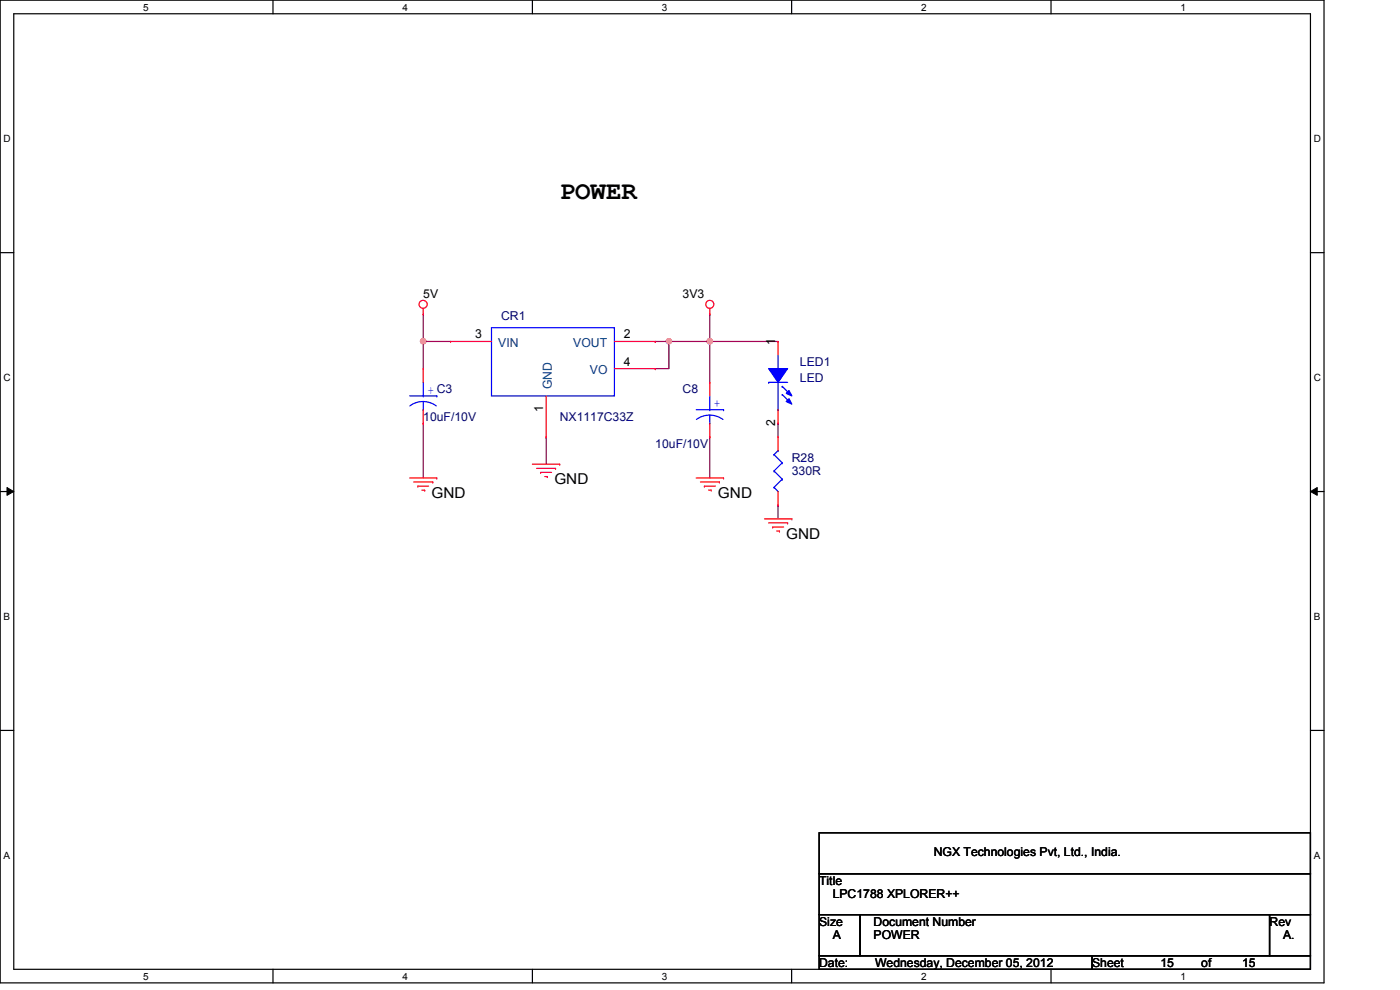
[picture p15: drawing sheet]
<svg xmlns="http://www.w3.org/2000/svg" width="297mm" height="210mm" viewBox="0 0 297 210" stroke-linecap="round" stroke-linejoin="round" font-family="sans-serif">
<defs><g id="words">
<text font-size="5.5" x="118.7" y="42.2">POWER</text>
<g font-size="3.2">
<text x="91.5" y="105.7">GND</text>
<text x="117.6" y="102.7">GND</text>
<text x="152.3" y="105.7">GND</text>
<text x="166.8" y="114.3">GND</text>
</g>
<g font-size="2.6">
<text x="89.8" y="63.2">5V</text>
<text x="144.8" y="63.2">3V3</text>
<text x="100.8" y="71.8">3</text>
<text x="132.4" y="71.8">2</text>
<text x="132.4" y="77.6">4</text>
<text x="164.4" y="73.3" transform="rotate(-90 164.4 73.3)">1</text>
<text x="115.2" y="87.5" transform="rotate(-90 115.2 87.5)">1</text>
<text x="164.4" y="90.4" transform="rotate(-90 164.4 90.4)">2</text>
<text x="198.1" y="181.6">NGX Technologies Pvt, Ltd., India.</text>
<text x="173.8" y="187.7">Title</text>
<text x="176.7" y="190.6">LPC1788 XPLORER++</text>
<text x="173.8" y="196.3">Size</text>
<text x="185.3" y="196.3">Document Number</text>
<text x="269.3" y="196.3">Rev</text>
<text x="176.7" y="199.3">A</text>
<text x="185.3" y="199.3">POWER</text>
<text x="272.2" y="199.3">A.</text>
<text x="173.8" y="205.1">Date:</text>
<text x="185.6" y="205.1">Wednesday, December 05, 2012</text>
<text x="231.7" y="205.1">Sheet</text>
<text x="246.2" y="205.1">15</text>
<text x="254.8" y="205.1">of</text>
<text x="263.5" y="205.1">15</text>
</g>
<g font-size="2.6" fill="#000080">
<text x="106.3" y="67.8">CR1</text>
<text x="169.7" y="77.6">LED1</text>
<text x="144.8" y="83.4">C8</text>
<text x="169.7" y="81.1">LED</text>
<text x="89.8" y="89.2">10uF/10V</text>
<text x="118.7" y="89.2">NX1117C33Z</text>
<text x="139" y="95">10uF/10V</text>
<text x="168" y="97.9">R28</text>
<text x="168" y="100.8">330R</text>
</g>
<g font-size="2.6" fill="#004080">
<text x="105.7" y="73.6">VIN</text>
<text x="121.6" y="73.6">VOUT</text>
<text x="117.1" y="82.5" transform="rotate(-90 117.1 82.5)">GND</text>
<text x="125.1" y="79.4">VO</text>
</g>
<g font-size="2.6" fill="#00f">
<text x="90.7" y="83.5">+ C3</text>
<text x="151.5" y="86.4">+</text>
</g>
<g font-size="2.1">
<text x="30.4" y="2.2">5</text>
<text x="85.4" y="2.2">4</text>
<text x="140.4" y="2.2">3</text>
<text x="195.4" y="2.2">2</text>
<text x="250.4" y="2.2">1</text>
<text x=".8" y="30.1">D</text>
<text x="278.7" y="30.1">D</text>
<text x=".8" y="80.8">C</text>
<text x="278.7" y="80.8">C</text>
<text x=".8" y="131.5">B</text>
<text x="278.7" y="131.5">B</text>
<text x=".8" y="182.2">A</text>
<text x="278.7" y="182.2">A</text>
<text x="30.4" y="207.8">5</text>
<text x="85.4" y="207.8">4</text>
<text x="140.4" y="207.8">3</text>
<text x="195.4" y="207.8">2</text>
<text x="250.4" y="207.8">1</text>
</g>
</g></defs>
<path d="M0 0h280.9v208.5h-280.9zM2.9 2.9h275.1v202.7h-275.1z" fill="none" stroke="#000" stroke-width=".25"/>
<g fill="#fff">
<path d="M30.4 .3h1.1v2.4h-1.1z"/>
<path d="M30.4 205.9h1.1v2.3h-1.1z"/>
</g>
<path d="M57.9 0v2.9M57.9 205.6v2.9" fill="none" stroke="#000" stroke-width=".25"/>
<g fill="#fff">
<path d="M85.4 .3h1.1v2.4h-1.1z"/>
<path d="M85.4 205.9h1.1v2.3h-1.1z"/>
</g>
<path d="M112.9 0v2.9M112.9 205.6v2.9" fill="none" stroke="#000" stroke-width=".25"/>
<g fill="#fff">
<path d="M140.4 .3h1.2v2.4h-1.2z"/>
<path d="M140.4 205.9h1.2v2.3h-1.2z"/>
</g>
<path d="M167.9 0v2.9M167.9 205.6v2.9" fill="none" stroke="#000" stroke-width=".25"/>
<g fill="#fff">
<path d="M195.4 .3h1.2v2.4h-1.2z"/>
<path d="M195.4 205.9h1.2v2.3h-1.2z"/>
</g>
<path d="M223 0v2.9M223 205.6v2.9" fill="none" stroke="#000" stroke-width=".25"/>
<g fill="#fff">
<path d="M250.4 .3h1.2v2.4h-1.2z"/>
<path d="M250.4 205.9h1.2v2.3h-1.2z"/>
<path d="M.8 28.2h1.4v2.4h-1.4z"/>
<path d="M278.7 28.2h1.5v2.4h-1.5z"/>
<path d="M.8 78.9h1.4v2.3h-1.4z"/>
<path d="M278.7 78.9h1.5v2.3h-1.5z"/>
</g>
<path d="M0 53.6h2.9M278 53.6h2.9" fill="none" stroke="#000" stroke-width=".25"/>
<g fill="#fff">
<path d="M.8 129.6h1.3v2.3h-1.3z"/>
<path d="M278.7 129.6h1.4v2.3h-1.4z"/>
</g>
<path d="M0 104.3h2.9M278 104.3h2.9" fill="none" stroke="#000" stroke-width=".25"/>
<path d="M1.5 103.4l1.4 .9-1.4 .8zM278 104.3l1.4-.9v1.7z" fill="#000"/>
<path d="M1.5 103.4l1.4 .9-1.4 .8zM278 104.3l1.4-.9v1.7z" fill="none" stroke="#000" stroke-width=".21"/>
<g fill="#fff">
<path d="M.8 180.3h1.3v2.3h-1.3z"/>
<path d="M278.7 180.3h1.4v2.3h-1.4z"/>
</g>
<path d="M0 154.9h2.9M278 154.9h2.9" fill="none" stroke="#000" stroke-width=".25"/>
<path d="M141.9 72.4h.1M141.9 72.4v5.8" fill="none" stroke="#800040" stroke-width=".25"/>
<circle cx="141.9" cy="72.4" r=".56" fill="#f0f"/>
<circle cx="141.9" cy="72.4" r=".56" fill="none" stroke="#f0f" stroke-width=".25"/>
<path d="M89.8 72.4h.1M89.8 72.4v5.8M139 78.2h.1M139 72.4h.1M139 78.2h2.9M139 72.4h2.9" fill="none" stroke="#800040" stroke-width=".25"/>
<circle cx="89.8" cy="72.4" r=".56" fill="#f0f"/>
<circle cx="89.8" cy="72.4" r=".56" fill="none" stroke="#f0f" stroke-width=".25"/>
<g fill="none" stroke="#800040" stroke-width=".25">
<path d="M89.8 72.4h.1M89.8 66.6h.1M89.8 72.4h5.8M89.8 66.6v5.8M141.9 72.4h.1M141.9 72.4h23.2M150.6 72.4h.1M150.6 72.4v8.7M89.8 89.8h.1M89.8 89.8v11.6M115.9 92.7h.1M115.9 92.7v5.8"/>
<path d="M150.6 92.7h.1M150.6 92.7v8.7M165.1 89.8h.1M165.1 89.8v2.9M165.1 107.1h.1M165.1 107.1v3"/>
</g>
<circle cx="150.6" cy="72.4" r=".56" fill="#f0f"/>
<circle cx="150.6" cy="72.4" r=".56" fill="none" stroke="#f0f" stroke-width=".25"/>
<path d="M150.6 66.6h.1M150.6 66.6v5.8" fill="none" stroke="#800040" stroke-width=".25"/>
<circle cx="150.6" cy="72.4" r=".56" fill="#f0f"/>
<circle cx="150.6" cy="72.4" r=".56" fill="none" stroke="#f0f" stroke-width=".25"/>
<g fill="none" stroke="#f00" stroke-width=".25">
<path d="M89.8 66.6h.1M89.8 78.2h.1M89.8 65.4v1.2M89.8 78.2v2.9M95.6 72.4h.1M95.6 72.4h8.7M130.3 72.4h8.7M130.3 78.2h8.7M139 72.4h.1M139 78.2h.1M150.6 66.6h.1M150.6 65.4v1.2"/>
<path d="M89.8 89.8h.1M89.8 86.9v2.9M112.9 98.5h5.8M113.8 99.4h4.1M115.9 92.7h.1M115.9 84v8.7M117.9 99.4h.1M118.7 98.5h.1M86.9 101.4h5.8M87.8 102.2h4M88.6 103.1h.1M88.6 103.1h2.3"/>
<path d="M89.5 104h.6M90.1 104h.1M91.8 102.2h.1M92.7 101.4h.1M114.7 100.2h.1M114.7 100.2h2.3M115.6 101.1h.5M116.1 101.1h.1M147.7 101.4h5.8M148.6 102.2h4M149.4 103.1h.1M149.4 103.1h2.4"/>
<path d="M150.3 104h.6M150.9 104h.1M152.6 102.2h.1M153.5 101.4h.1M162.2 110.1h5.8M163.1 110.9h4M163.9 111.8h.1M163.9 111.8h2.3M164.8 112.6h.6M165.4 112.6h.1M167.1 110.9h.1M168 110.1h.1"/>
<circle cx="89.8" cy="64.6" r=".86"/>
<circle cx="150.6" cy="64.6" r=".85"/>
</g>
<path d="M173.8 176.7h104.2v8.6h-104.2zM173.8 185.3h104.2v8.7h-104.2zM173.8 194h8.7v8.7h-8.7zM182.5 194h86.8v8.7h-86.8zM269.3 194h8.7v8.7h-8.7zM173.8 202.7h57.9v2.9h-57.9zM231.7 202.7h46.3v2.9h-46.3z" fill="none" stroke="#000" stroke-width=".25"/>
<g fill="none" stroke="#00f" stroke-width=".25">
<path d="M104.3 69.5h26v14.5h-26zM165.1 78.2h.1M165.1 75.3v2.9M86.9 84h5.8M89.8 86.9h.1M89.8 84h.1M89.8 85.2l1.4 .2 1.3 .7M89.8 85.2l-1.5 .2-1.3 .7M89.8 81.1v2.9M89.8 85.2v1.7M92.7 84h.1M163.1 81.1h.1"/>
<path d="M163.1 81.1h4M165.1 86.9h.1M165.1 81.1v5.8"/>
</g>
<path d="M163.1 78.2h4l-2 2.9z" fill-rule="evenodd" fill="#00f"/>
<path d="M163.1 78.2h4l-2 2.9z" fill="none" stroke="#00f" stroke-width=".25"/>
<path d="M167.4 84.6l.6 1.1-1.2-.5z" fill-rule="evenodd" fill="#00f"/>
<path d="M167.4 84.6l.6 1.1-1.2-.5z" fill="none" stroke="#00f" stroke-width=".25"/>
<path d="M167.4 82.8l.6 1.2-1.2-.6z" fill-rule="evenodd" fill="#00f"/>
<g fill="none" stroke="#00f" stroke-width=".25">
<path d="M147.7 86.9h5.8M150.6 89.8h.1M150.6 86.9h.1M150.6 88.1l1.5 .2 1.3 .7M150.6 88.1l-1.5 .2-1.4 .7M150.6 84v2.9M150.6 88.1v1.7M153.5 86.9h.1M164.2 99.9h.1M164.2 96.4h.1M164.2 99.9l1.7 1.7M164.2 96.4l1.7 1.8"/>
<path d="M165.1 95.6h.1M165.1 95.6l-.9 .8M165.9 82h.1M165.9 83.7h.1M165.9 98.2h.1M165.9 82l1.8 1.7M165.9 83.7l1.8 1.7M165.9 98.2l-1.7 1.7M167.4 82.8l.6 1.2-1.2-.6zM164.2 103.4h.1M164.2 103.4l.9 .9M165.9 101.6h.1"/>
<path d="M165.9 101.6l-1.7 1.8"/>
</g>
<path d="M165.1 72.4h.1M165.1 72.4v2.9M150.6 81.1h.1M150.6 92.7h.1M150.6 81.1v2.9M150.6 89.8v2.9M165.1 89.8h.1M165.1 92.7h.1M165.1 86.9v2.9M165.1 92.7v2.9M165.1 107.1h.1M165.1 104.3v2.8" fill="none" stroke="#f00" stroke-width=".25"/>
<circle cx="141.9" cy="72.4" r=".56" fill="#f0f"/>
<circle cx="141.9" cy="72.4" r=".56" fill="none" stroke="#f0f" stroke-width=".25"/>
<circle cx="89.8" cy="72.4" r=".56" fill="#f0f"/>
<circle cx="89.8" cy="72.4" r=".56" fill="none" stroke="#f0f" stroke-width=".25"/>
<circle cx="150.6" cy="72.4" r=".56" fill="#f0f"/>
<circle cx="150.6" cy="72.4" r=".56" fill="none" stroke="#f0f" stroke-width=".25"/>
<circle cx="150.6" cy="72.4" r=".56" fill="#f0f"/>
<circle cx="150.6" cy="72.4" r=".56" fill="none" stroke="#f0f" stroke-width=".25"/>
<use href="#words"/>
</svg>
